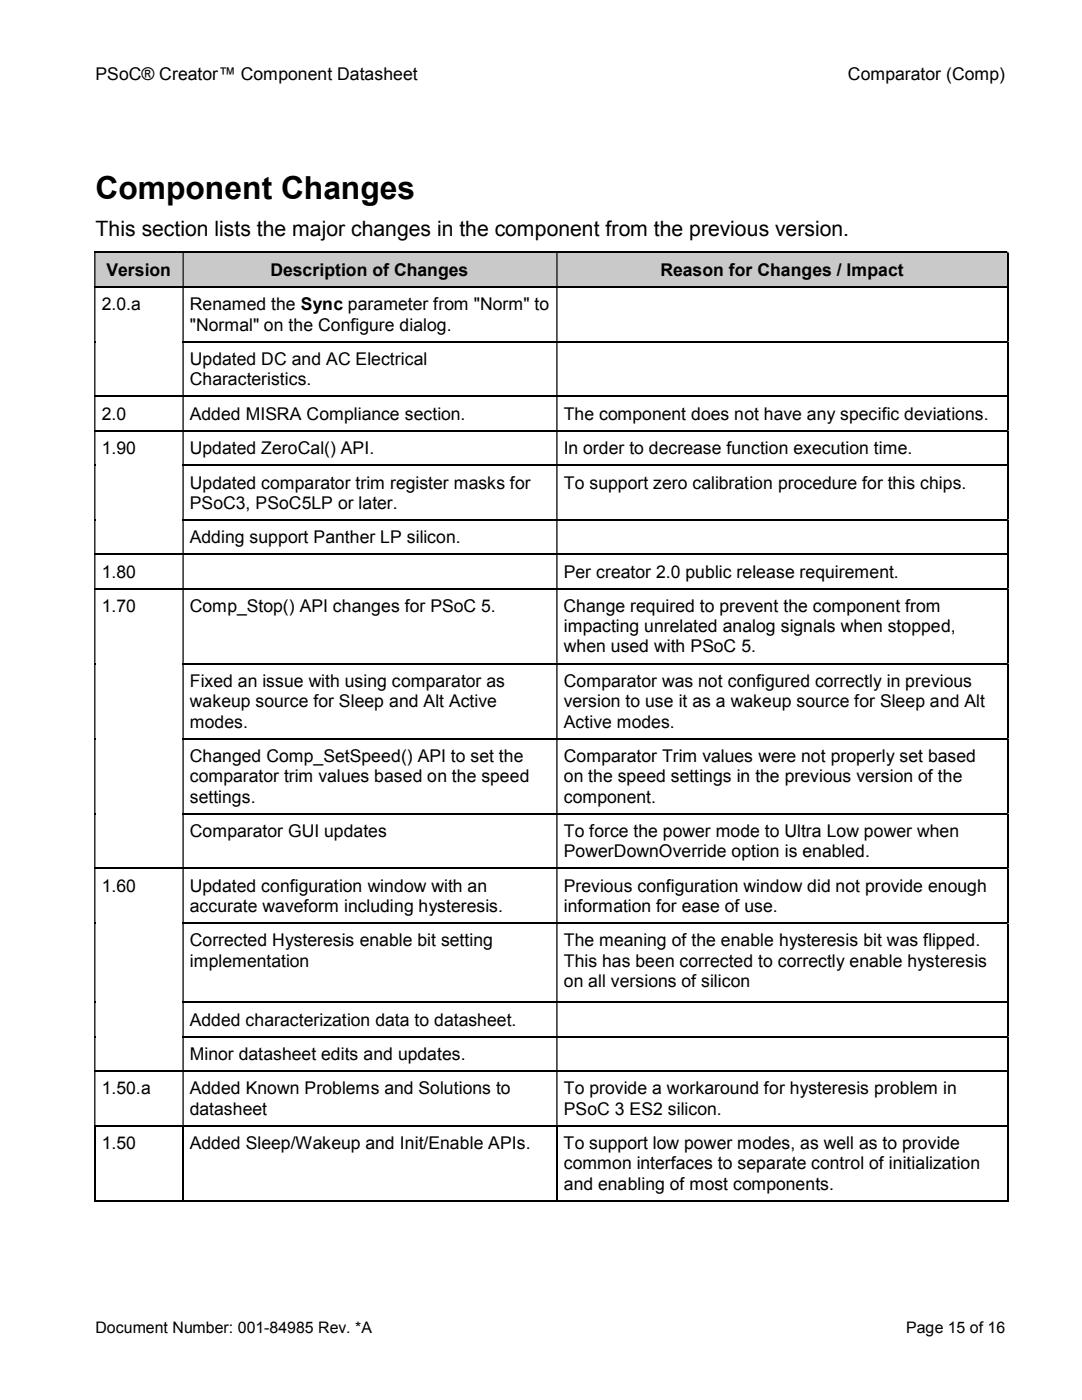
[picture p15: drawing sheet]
<svg xmlns="http://www.w3.org/2000/svg" width="216mm" height="279mm" viewBox="0 0 216 279" stroke-linecap="round" stroke-linejoin="round" font-family="sans-serif">
<defs><g id="words">
<text font-size="6.3" x="19" y="39.7">Component Changes</text>
<text font-size="4.2" x="19" y="47.2">This section lists the major changes in the component from the previous version.</text>
<g font-size="3.5">
<text x="19" y="16">PSoCÆ Creatorô Component Datasheet</text>
<text x="169.2" y="16">Comparator (Comp)</text>
<text x="21.3" y="55">Version</text>
<text x="54" y="55">Description of Changes</text>
<text x="131.8" y="55">Reason for Changes / Impact</text>
<text x="20.3" y="61.9">2.0.a</text>
<text x="37.9" y="61.9">Renamed the Sync parameter from &quot;Norm&quot; to</text>
<text x="37.9" y="66">&quot;Normal&quot; on the Configure dialog.</text>
<text x="37.9" y="72.9">Updated DC and AC Electrical</text>
<text x="37.9" y="76.9">Characteristics.</text>
<text x="20.3" y="83.8">2.0</text>
<text x="37.9" y="83.8">Added MISRA Compliance section.</text>
<text x="112.5" y="83.8">The component does not have any specific deviations.</text>
<text x="20.3" y="90.6">1.90</text>
<text x="37.9" y="90.6">Updated ZeroCal() API.</text>
<text x="112.5" y="90.6">In order to decrease function execution time.</text>
<text x="37.9" y="97.5">Updated comparator trim register masks for</text>
<text x="37.9" y="101.6">PSoC3, PSoC5LP or later.</text>
<text x="112.5" y="97.5">To support zero calibration procedure for this chips.</text>
<text x="37.9" y="108.4">Adding support Panther LP silicon.</text>
<text x="20.3" y="115.3">1.80</text>
<text x="112.5" y="115.3">Per creator 2.0 public release requirement.</text>
<text x="20.3" y="122.1">1.70</text>
<text x="37.9" y="122.1">Comp_Stop() API changes for PSoC 5.</text>
<text x="112.5" y="122.1">Change required to prevent the component from</text>
<text x="112.5" y="126.2">impacting unrelated analog signals when stopped,</text>
<text x="112.5" y="130.2">when used with PSoC 5.</text>
<text x="37.9" y="137.1">Fixed an issue with using comparator as</text>
<text x="112.5" y="137.1">Comparator was not configured correctly in previous</text>
<text x="37.9" y="141.1">wakeup source for Sleep and Alt Active</text>
<text x="112.5" y="141.1">version to use it as a wakeup source for Sleep and Alt</text>
<text x="37.9" y="145.2">modes.</text>
<text x="112.5" y="145.2">Active modes.</text>
<text x="37.9" y="152.1">Changed Comp_SetSpeed() API to set the</text>
<text x="112.5" y="152.1">Comparator Trim values were not properly set based</text>
<text x="37.9" y="156.1">comparator trim values based on the speed</text>
<text x="37.9" y="160.2">settings.</text>
<text x="112.5" y="156.1">on the speed settings in the previous version of the</text>
<text x="112.5" y="160.2">component.</text>
<text x="37.9" y="167">Comparator GUI updates</text>
<text x="112.5" y="167">To force the power mode to Ultra Low power when</text>
<text x="112.5" y="171.1">PowerDownOverride option is enabled.</text>
<text x="20.3" y="178">1.60</text>
<text x="37.9" y="178">Updated configuration window with an</text>
<text x="112.5" y="178">Previous configuration window did not provide enough</text>
<text x="37.9" y="182">accurate waveform including hysteresis.</text>
<text x="112.5" y="182">information for ease of use.</text>
<text x="37.9" y="188.9">Corrected Hysteresis enable bit setting</text>
<text x="112.5" y="188.9">The meaning of the enable hysteresis bit was flipped.</text>
<text x="37.9" y="193">implementation</text>
<text x="112.5" y="193">This has been corrected to correctly enable hysteresis</text>
<text x="112.5" y="197">on all versions of silicon</text>
<text x="37.9" y="204.7">Added characterization data to datasheet.</text>
<text x="37.9" y="211.5">Minor datasheet edits and updates.</text>
<text x="20.3" y="218.4">1.50.a</text>
<text x="37.9" y="218.4">Added Known Problems and Solutions to</text>
<text x="112.5" y="218.4">To provide a workaround for hysteresis problem in</text>
<text x="37.9" y="222.5">datasheet</text>
<text x="112.5" y="222.5">PSoC 3 ES2 silicon.</text>
<text x="20.3" y="229.3">1.50</text>
<text x="37.9" y="229.3">Added Sleep/Wakeup and Init/Enable APIs.</text>
<text x="112.5" y="229.3">To support low power modes, as well as to provide</text>
<text x="112.5" y="233.4">common interfaces to separate control of initialization</text>
<text x="112.5" y="237.4">and enabling of most components.</text>
</g>
<g font-size="3.2">
<text x="19" y="266">Document Number: 001-84985 Rev. *A</text>
<text x="180.8" y="266">Page 15 of 16</text>
</g>
</g></defs>
<g fill="#cac9c9">
<path d="M19 50.5h17.4v6.7h-17.4z"/>
<path d="M36.6 50.5h74.4v6.7h-74.4z"/>
<path d="M111.3 50.5h89.7v6.7h-89.7z"/>
</g>
<g fill="none" stroke="#000" stroke-width=".25">
<path d="M18.8 50.4h182.2M18.8 57.3h182.2M201.1 50.5v6.7M201.1 57.4v10.6M18.8 79.1h182.2M36.4 68.2h164.6M201.1 68.3v10.7M201.1 79.2v6.6M18.8 85.9h182.2M36.4 92.8h164.6M201.1 86.1v6.6M201.1 93v10.6"/>
<path d="M18.8 110.6h182.2M18.8 117.5h182.2M36.4 103.7h164.6M201.1 103.8v6.6M201.1 110.7v6.6M201.1 117.6v14.7M36.4 132.4h164.6M201.1 132.5v14.8M36.4 147.4h164.6M201.1 147.5v14.8M18.8 173.3h182.2M36.4 162.4h164.6"/>
<path d="M201.1 162.5v10.7M201.1 173.4v10.7M36.4 184.2h164.6M201.1 184.4v15.5M18.8 213.7h182.2M36.4 200h164.6M36.4 206.9h164.6M201.1 200.2v6.6M201.1 207v6.6M201.1 213.9v10.6M18.8 224.7h182.2M18.8 239.6h17.6"/>
<path d="M18.9 224.8v15M36.5 224.8v15M36.7 239.6h74.3M111.1 224.8v15M111.3 239.6h89.7M201.1 224.8v15"/>
</g>
<g fill="#000">
<path d="M201 50.2h.2v.3h-.2zM18.8 50.5h.2v6.7h-.2zM36.4 50.5h.3v6.7h-.3zM111 50.5h.3v6.7h-.3z" fill-rule="evenodd"/>
<path d="M201 57.2h.2v.2h-.2zM18.8 57.4h.2v10.6h-.2zM36.4 57.4h.3v10.6h-.3zM111 57.4h.3v10.6h-.3z" fill-rule="evenodd"/>
<path d="M201 68h.2v.3h-.2zM18.8 68.3h.2v10.7h-.2zM36.4 68.3h.3v10.7h-.3zM111 68.3h.3v10.7h-.3z" fill-rule="evenodd"/>
<path d="M201 79h.2v.2h-.2zM18.8 79.2h.2v6.6h-.2zM36.4 79.2h.3v6.6h-.3zM111 79.2h.3v6.6h-.3z" fill-rule="evenodd"/>
<path d="M201 85.8h.2v.3h-.2zM18.8 86.1h.2v6.6h-.2zM36.4 86.1h.3v6.6h-.3zM111 86.1h.3v6.6h-.3z" fill-rule="evenodd"/>
<path d="M201 92.7h.2v.3h-.2zM18.8 93h.2v10.6h-.2zM36.4 93h.3v10.6h-.3zM111 93h.3v10.6h-.3z" fill-rule="evenodd"/>
<path d="M201 103.6h.2v.2h-.2zM18.8 103.8h.2v6.6h-.2zM36.4 103.8h.3v6.6h-.3zM111 103.8h.3v6.6h-.3z" fill-rule="evenodd"/>
<path d="M201 110.4h.2v.3h-.2zM18.8 110.7h.2v6.6h-.2zM36.4 110.7h.3v6.6h-.3zM111 110.7h.3v6.6h-.3z" fill-rule="evenodd"/>
<path d="M201 117.3h.2v.3h-.2zM18.8 117.6h.2v14.7h-.2zM36.4 117.6h.3v14.7h-.3zM111 117.6h.3v14.7h-.3z" fill-rule="evenodd"/>
<path d="M201 132.3h.2v.2h-.2zM18.8 132.5h.2v14.8h-.2zM36.4 132.5h.3v14.8h-.3zM111 132.5h.3v14.8h-.3z" fill-rule="evenodd"/>
<path d="M201 147.3h.2v.2h-.2zM18.8 147.5h.2v14.8h-.2zM36.4 147.5h.3v14.8h-.3zM111 147.5h.3v14.8h-.3z" fill-rule="evenodd"/>
<path d="M201 162.3h.2v.2h-.2zM18.8 162.5h.2v10.7h-.2zM36.4 162.5h.3v10.7h-.3zM111 162.5h.3v10.7h-.3z" fill-rule="evenodd"/>
<path d="M201 173.2h.2v.2h-.2zM18.8 173.4h.2v10.7h-.2zM36.4 173.4h.3v10.7h-.3zM111 173.4h.3v10.7h-.3z" fill-rule="evenodd"/>
<path d="M201 184.1h.2v.3h-.2zM18.8 184.4h.2v15.5h-.2zM36.4 184.4h.3v15.5h-.3zM111 184.4h.3v15.5h-.3z" fill-rule="evenodd"/>
<path d="M201 199.9h.2v.3h-.2zM18.8 200.2h.2v6.6h-.2zM36.4 200.2h.3v6.6h-.3zM111 200.2h.3v6.6h-.3z" fill-rule="evenodd"/>
<path d="M201 206.8h.2v.2h-.2zM18.8 207h.2v6.6h-.2zM36.4 207h.3v6.6h-.3zM111 207h.3v6.6h-.3z" fill-rule="evenodd"/>
<path d="M201 213.6h.2v.3h-.2zM18.8 213.9h.2v10.6h-.2zM36.4 213.9h.3v10.6h-.3zM111 213.9h.3v10.6h-.3z" fill-rule="evenodd"/>
</g>
<path d="M18.8 68h.2v.3h-.2zM18.8 92.7h.2v.3h-.2zM18.8 103.6h.2v.2h-.2zM18.8 132.3h.2v.2h-.2zM18.8 147.3h.2v.2h-.2zM18.8 162.3h.2v.2h-.2zM18.8 184.1h.2v.3h-.2zM18.8 199.9h.2v.3h-.2zM18.8 206.8h.2v.2h-.2zM201 224.5h.2v.3h-.2zM201 239.5h.2v.3h-.2z" fill="#000"/>
<use href="#words"/>
</svg>
